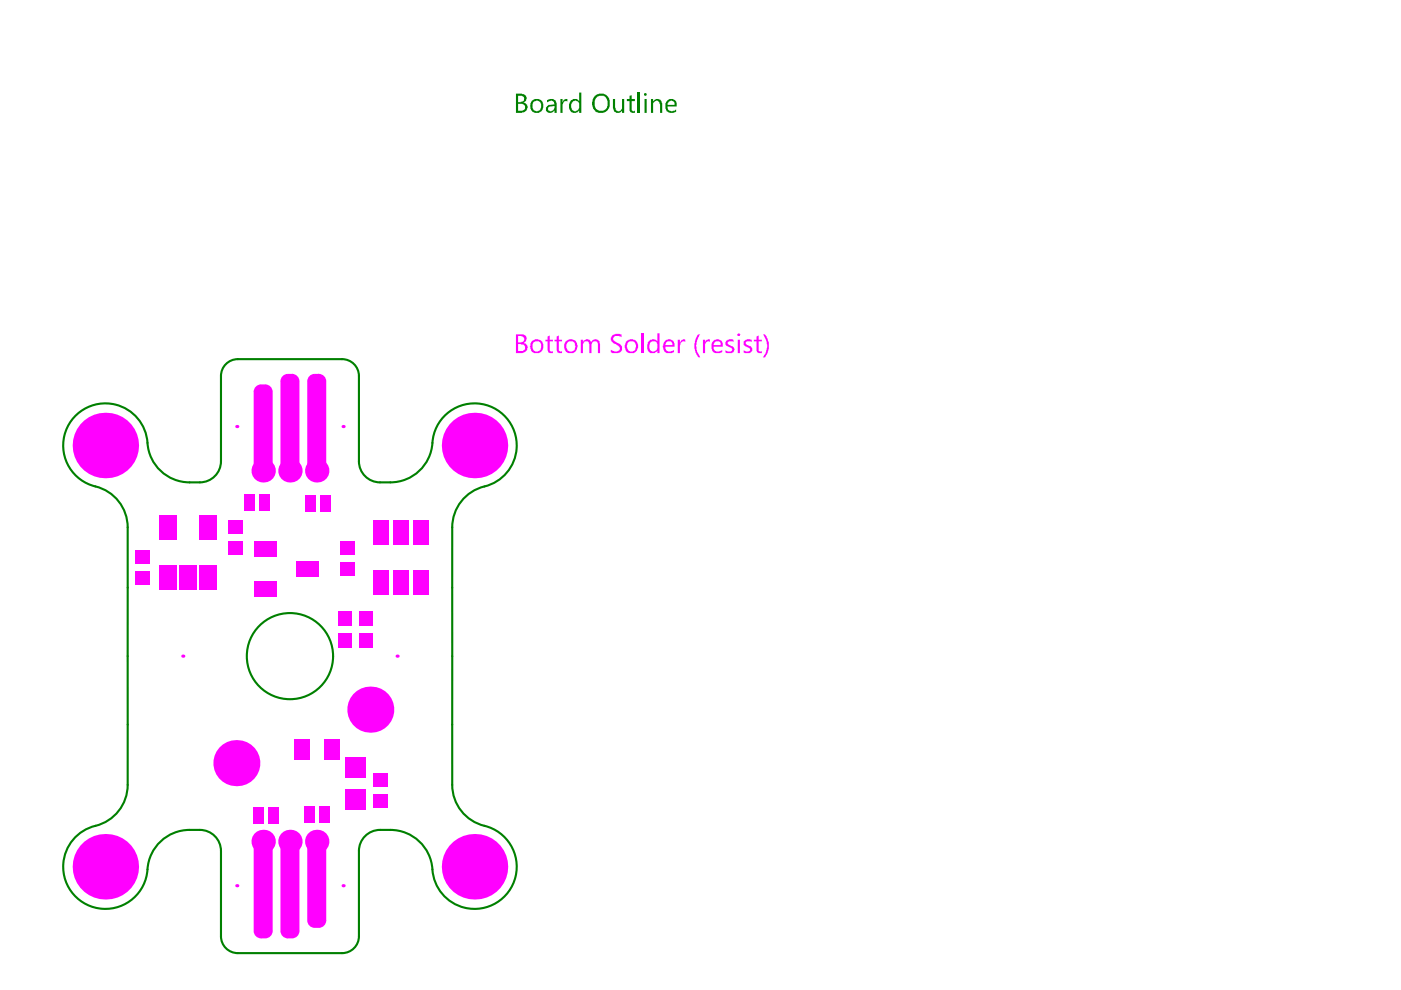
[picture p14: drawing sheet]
<svg xmlns="http://www.w3.org/2000/svg" width="297mm" height="210mm" viewBox="0 0 297 210" stroke-linecap="round" stroke-linejoin="round" font-family="sans-serif">
<path d="M46.9 79.7v18.1M50.4 76.1h22.1M76.1 79.7v18.1M27.1 111.8v54.6M40.2 102.3h2.2M80.6 102.3h2.2M95.9 111.8v54.6M40.2 176h2.2M80.6 176h2.2M46.9 180.4v18.1M76.1 180.4v18.1M50.4 202.1h22.1" fill="none" stroke="#008000" stroke-width=".45"/>
<g fill="#008000">
<path d="M118.8 21h.5v.7l.3-.6 .7-.1v.6a.69 .69 0 0 0-.7 0 .69 .69 0 0 0-.3 .6v1.7h-.5z"/>
<path d="M130 21h.4v1.8l.1 .1a.64 .64 0 0 0 .5 .7 .64 .64 0 0 0 .8-.5l.1-.1v-2h.4v2.9h-.4v-.4a1.05 1.05 0 0 1-1.3 .4 1.05 1.05 0 0 1-.6-1.1z"/>
<path d="M133.5 20.3l.4-.1v.8h.7v.4h-.7v1.6a.46 .46 0 0 0 .2 .5 .46 .46 0 0 0 .5 0v.4a.84 .84 0 0 1-1.1-.8v-1.7h-.6v-.4h.6z"/>
<path d="M135.2 19.6h.4v4.3h-.4z"/>
<path d="M138 21h.5v.6a1.02 1.02 0 0 1 1.2-.6 1.02 1.02 0 0 1 .7 1.1v1.8h-.5v-1.8l-.1-.1a.59 .59 0 0 0-.6-.7l-.4 .1-.3 .5v2h-.5z"/>
<path d="M109.8 20.3v1.4h.6v-.1a.63 .63 0 0 0 .7-.6 .63 .63 0 0 0-.6-.7zM109.8 22v1.5h.7a.75 .75 0 0 0 .8-.8 .75 .75 0 0 0-.9-.7zM109.4 19.9h1.2a1.02 1.02 0 0 1 1 1.3l-.6 .6h.1a.95 .95 0 0 1 .8 .8 .95 .95 0 0 1-.6 1l-.7 .3h-1.2z"/>
<path d="M113 21.7a1.57 1.57 0 0 0 .4 1.8 1.04 1.04 0 0 0 1.1-.2 1.04 1.04 0 0 0 .2-1.2 1 1 0 0 0-1.7-.4zM112.7 21.4a1.44 1.44 0 0 1 1.9-.2 1.44 1.44 0 0 1 .5 1.8v.3a1.43 1.43 0 0 1-1.9 .6 1.43 1.43 0 0 1-.7-1.8z"/>
<path d="M116.2 22.8a.59 .59 0 0 0 .3 .7 .59 .59 0 0 0 .7-.1l.4-.5v-.4l-1.1 .1zM116 21.2h.1a1.14 1.14 0 0 1 1.2-.2 1.14 1.14 0 0 1 .7 1v1.9h-.4v-.4a1.01 1.01 0 0 1-1 .4 1.01 1.01 0 0 1-.8-.6 .97 .97 0 0 1 .9-1.1l.9-.1a.78 .78 0 0 0-.8-.8l-.8 .4z"/>
<path d="M121 21.3h.1a1.12 1.12 0 0 1 1.7 .1v-1.8h.5v4.3h-.5v-.5a1.16 1.16 0 0 1-1.4 .5 1.16 1.16 0 0 1-.8-1.2v-.6zM121.2 21.8l-.1 .8a.87 .87 0 0 0 .7 .9 .87 .87 0 0 0 1-.6v-.3a.99 .99 0 0 0-.3-1.2h-.2a.6 .6 0 0 0-.9 .3z"/>
<path d="M126.3 20.8v.1a2.3 2.3 0 0 0 .2 2.4 1.47 1.47 0 0 0 1.7 0 1.47 1.47 0 0 0 .6-1.6v-.1a1.5 1.5 0 0 0-1-1.3h-.7zM126.1 20.3a1.99 1.99 0 0 1 3.1 .6 2.45 2.45 0 0 1-.7 2.8 1.97 1.97 0 0 1-2.2-.1 1.97 1.97 0 0 1-.8-1.9l.1-.6z"/>
<path d="M136.5 20.1a.32 .32 0 0 1 .6 0 .32 .32 0 0 1-.6 0zM136.7 21h.4v2.9h-.4z"/>
<path d="M141.8 21.6l-.3 .3v.3h1.5a.74 .74 0 0 0-.4-.8 .74 .74 0 0 0-.8 .2zM141.3 21.4a1.18 1.18 0 0 1 1.3-.4 1.18 1.18 0 0 1 .9 1.1v.5h-2v.1a.84 .84 0 0 0 1.2 .8h.3l.4-.2v.4a1.68 1.68 0 0 1-2.1-.2 2.38 2.38 0 0 1 0-2.1z"/>
</g>
<g fill="none" stroke="#008000" stroke-width=".45">
<path d="M50.4 76.1a3.6 3.6 0 0 0-3.5 3.6M72.5 76.1a3.6 3.6 0 0 1 3.6 3.6M46.9 97.8a4.5 4.5 0 0 1-4.5 4.5M76.1 97.8a4.5 4.5 0 0 0 4.5 4.5M40.2 102.3a9.1 9.1 0 0 1-9.1-9.4 8.9 8.9 0 0 0-14.9-4.9 8.9 8.9 0 0 0 4 15.1 8.9 8.9 0 0 1 6.9 8.7M82.8 102.3a8.9 8.9 0 0 0 8.9-8.4 8.9 8.9 0 0 1 8.6-8.4 8.9 8.9 0 0 1 9.2 7.7 8.9 8.9 0 0 1-6.8 9.9 8.9 8.9 0 0 0-6.8 8.7M27.1 166.4a9.2 9.2 0 0 1-7.9 9 8.9 8.9 0 0 0-2.2 15.6 8.9 8.9 0 0 0 14.3-6.7 8.9 8.9 0 0 1 8.9-8.3M42.4 176a4.5 4.5 0 0 1 4.5 4.4M80.6 176a4.5 4.5 0 0 0-4.5 4.4M95.9 166.4a8.9 8.9 0 0 0 6.8 8.7 8.9 8.9 0 0 1 6.8 9.9 8.9 8.9 0 0 1-9.2 7.7 8.9 8.9 0 0 1-8.6-8.4 8.9 8.9 0 0 0-8.9-8.3M46.9 198.5a3.6 3.6 0 0 0 3.5 3.6M76.1 198.5a3.6 3.6 0 0 1-3.6 3.6"/>
<circle cx="61.5" cy="139.1" r="9.1"/>
</g>
<g fill="#f0f">
<path d="M116.1 71.4l.4-.3v.9h.7v.4h-.7v1.6a.42 .42 0 0 0 .2 .5 .42 .42 0 0 0 .5-.1v.5h-.2a.68 .68 0 0 1-.9-.8v-1.7h-.5v-.4h.5z"/>
<path d="M118 71.4l.5-.3v.9h.7v.4h-.7v1.6a.46 .46 0 0 0 .2 .4 .46 .46 0 0 0 .5 0v.5h-.3a.68 .68 0 0 1-.9-.8v-1.7h-.4v-.4h.4z"/>
<path d="M123.1 72h.5v.5a.91 .91 0 0 1 .8-.6 .91 .91 0 0 1 .9 .6 .98 .98 0 0 1 .9-.6 .98 .98 0 0 1 .9 .7l.1 2.3h-.4v-1.7a.69 .69 0 0 0-.6-.9 .69 .69 0 0 0-.8 .6v2h-.4v-1.7a.7 .7 0 0 0-.8-.8 .7 .7 0 0 0-.6 .9v1.6h-.5z"/>
<path d="M129.6 71.4a1.83 1.83 0 0 1 2.2-.5v.6l-.6-.3a.79 .79 0 0 0-.9 .1 .79 .79 0 0 0-.2 .8l.5 .5a1.42 1.42 0 0 1 1.3 1.7 1.94 1.94 0 0 1-2.4 .3v-.4a1.37 1.37 0 0 0 1.9-.1l-.1-.6-.6-.4a1.36 1.36 0 0 1-1.2-1.4z"/>
<path d="M136 70.7h.4v4.2h-.4z"/>
<path d="M143.7 72h.5v.6h.1a.75 .75 0 0 1 1-.6v.5a.8 .8 0 0 0-1.1 .8v1.6h-.5z"/>
<path d="M147.9 71l.6-.1a3.9 3.9 0 0 0-.5 4.1l.5 .8h-.4a3.9 3.9 0 0 1-.2-4.8z"/>
<path d="M149 72h.5v.6a.8 .8 0 0 1 .7-.7l.3 .1v.5h-.1a.5 .5 0 0 0-.8 .2l-.1 2.2h-.5z"/>
<path d="M153.9 72.3l.7-.4 .9 .1v.5l-.3-.1a.59 .59 0 0 0-.8 .2 .41 .41 0 0 0 0 .4 .41 .41 0 0 0 .4 .2v.1a.85 .85 0 0 1 .8 .5 .85 .85 0 0 1-.2 1l-.2 .1-1.4-.1v-.5l.7 .2a.49 .49 0 0 0 .6-.1 .49 .49 0 0 0 0-.7l-.4-.1a.91 .91 0 0 1-.8-1.3z"/>
<path d="M157.7 72.4a1.45 1.45 0 0 1 1.7-.4v.5l-.6-.1a.44 .44 0 0 0-.7 .2 .44 .44 0 0 0 .5 .6l.1 .1a.85 .85 0 0 1 .8 1.1 .85 .85 0 0 1-1.3 .5l-.5-.1v-.5h.1a.73 .73 0 0 0 1.2-.2l-.2-.4-.3-.1a.99 .99 0 0 1-.8-1.2z"/>
<path d="M160.4 71.4l.5-.3v.9h.6v.4h-.6v1.6a.42 .42 0 0 0 .1 .5 .42 .42 0 0 0 .5-.1v.5h-.2a.68 .68 0 0 1-.9-.8v-1.7h-.6v-.4h.6z"/>
<path d="M161.8 70.9h.4a4.1 4.1 0 0 1 0 4.9h-.4a3.9 3.9 0 0 0 .8-3.3z"/>
<path d="M109.8 71.2v1.4h.6a.71 .71 0 0 0 .7-.5 .71 .71 0 0 0-.2-.7zM109.8 72.9v1.5h.8a.69 .69 0 0 0 .7-.7 .69 .69 0 0 0-.8-.6zM109.4 70.9h1.1a.95 .95 0 0 1 1 .4 .95 .95 0 0 1 .1 1l-.2 .2-.4 .2a1.04 1.04 0 0 1 .8 1 1.04 1.04 0 0 1-.8 1.1l-1.6 .1z"/>
<path d="M113 72.7a1.15 1.15 0 0 0 .9 1.8 1.14 1.14 0 0 0 .9-.9 1.14 1.14 0 0 0-.5-1.1v-.1h-.4a.81 .81 0 0 0-.9 .3zM112.7 72.4h.1a1.41 1.41 0 0 1 1.7-.3 1.41 1.41 0 0 1 .7 1.6 1.46 1.46 0 0 1-1.1 1.2 1.46 1.46 0 0 1-1.5-.6l-.3-.9h.2v-.6z"/>
<path d="M120.3 72.6v.1a1.13 1.13 0 0 0 .6 1.8 .95 .95 0 0 0 .9-.3 .95 .95 0 0 0 .1-1 .83 .83 0 0 0-.5-.8 .83 .83 0 0 0-.9 .1zM119.8 72.5a1.42 1.42 0 0 1 1.4-.6 1.42 1.42 0 0 1 1.1 1 1.43 1.43 0 0 1-.9 1.9 1.43 1.43 0 0 1-1.8-1.1v-.6z"/>
<path d="M133.1 72.6a1.25 1.25 0 0 0 .6 1.9h.5a1.19 1.19 0 0 0 .6-1 1.19 1.19 0 0 0-.6-1.1h-.7zM132.7 72.5a1.45 1.45 0 0 1 1.6-.5 1.45 1.45 0 0 1 1 1.3 1.44 1.44 0 0 1-.9 1.5 1.44 1.44 0 0 1-1.7-.5l-.2-.6z"/>
<path d="M137.6 72.3a1.24 1.24 0 0 1 1.8 .1v-1.7h.4v4.2h-.4v-.5a1.26 1.26 0 0 1-1.6 .3 1.26 1.26 0 0 1-.6-1.5zM137.8 72.7l-.1 .6a1.15 1.15 0 0 0 .3 1.1 .91 .91 0 0 0 1.4-.8v-.4a.87 .87 0 0 0-.6-.8 .87 .87 0 0 0-1 .3z"/>
<path d="M141.2 72.6l-.1 .6h1.5a.77 .77 0 0 0-.5-.8 .77 .77 0 0 0-.9 .2zM141 72.3a1.2 1.2 0 0 1 1.3-.3 1.2 1.2 0 0 1 .7 1.2v.3h-1.9a.83 .83 0 0 0 .3 .9 .83 .83 0 0 0 .9 0l.6-.2v.4a1.99 1.99 0 0 1-2-.1v-.1a1.51 1.51 0 0 1 .1-2z"/>
<path d="M151.4 72.7l-.1 .5h1.5a.72 .72 0 0 0-.5-.9 .72 .72 0 0 0-.9 .4zM151.2 72.3a1.38 1.38 0 0 1 1.8 0l.2 .4v.8h-1.9a1.02 1.02 0 0 0 .7 1 1.02 1.02 0 0 0 1.1-.3v.4a1.94 1.94 0 0 1-2-.1 2.42 2.42 0 0 1 .1-2.2z"/>
<path d="M156.3 70.9l.2-.2a.3 .3 0 0 1 .4 .1 .3 .3 0 0 1 0 .3 .32 .32 0 0 1-.4 .1 .32 .32 0 0 1-.2-.3zM156.4 72h.5v2.9h-.5z"/>
<path d="M67.6 177.5v1.6zM67.6 177.5a1.57 1.57 0 0 1 1.6 1.6h-1.6z"/>
<path d="M65.1 179.1h1.6zM65.4 178.2l.8-.6 .5-.1v1.6h-1.6z"/>
<path d="M66.7 195.2v1.5zM65.1 195.2h1.6v1.5a1.57 1.57 0 0 1-1.6-1.5z"/>
<path d="M67.6 195.2h1.6zM67.6 195.2h1.6a1.57 1.57 0 0 1-1.6 1.5z"/>
<path d="M56.2 177.5v1.6zM56.2 177.5a1.57 1.57 0 0 1 1.6 1.6h-1.6z"/>
<path d="M53.8 179.1h1.6zM54.1 178.2l.8-.6 .5-.1v1.6h-1.6z"/>
<path d="M55.4 197.4v1.6zM53.8 197.4h1.6v1.6a1.57 1.57 0 0 1-1.6-1.6z"/>
<path d="M56.2 197.4h1.6zM56.2 197.4h1.6a1.57 1.57 0 0 1-1.6 1.6z"/>
<path d="M61.9 177.5v1.6zM61.9 177.5a1.57 1.57 0 0 1 1.6 1.6h-1.6z"/>
<path d="M59.5 179.1h1.5zM59.8 178.2l.7-.6 .5-.1v1.6h-1.5z"/>
<path d="M61 197.4v1.6zM59.5 197.4h1.5v1.6a1.57 1.57 0 0 1-1.5-1.6z"/>
<path d="M61.9 197.4h1.6zM61.9 197.4h1.6a1.57 1.57 0 0 1-1.6 1.6z"/>
<path d="M55.4 99.1v1.6zM53.8 99.1h1.6v1.6a1.57 1.57 0 0 1-1.6-1.6z"/>
<path d="M56.2 99.1h1.6zM56.2 99.1h1.6a1.57 1.57 0 0 1-1.6 1.6z"/>
<path d="M56.2 81.5v1.6zM56.2 81.5a1.57 1.57 0 0 1 1.6 1.6h-1.6z"/>
<path d="M53.8 83.1h1.6zM54.1 82.1l.8-.5 .5-.1v1.6h-1.6z"/>
<path d="M66.7 99.1v1.6zM65.1 99.1h1.6v1.6a1.57 1.57 0 0 1-1.6-1.6z"/>
<path d="M67.6 99.1h1.6zM67.6 99.1h1.6a1.57 1.57 0 0 1-1.6 1.6z"/>
<path d="M67.6 79.3v1.5zM67.6 79.3a1.57 1.57 0 0 1 1.6 1.5h-1.6z"/>
<path d="M65.1 80.8h1.6zM65.4 79.9l.8-.5 .5-.1v1.5h-1.6z"/>
<path d="M61 99.1v1.6zM59.5 99.1h1.5v1.6a1.57 1.57 0 0 1-1.5-1.6z"/>
<path d="M61.9 99.1h1.6zM61.9 99.1h1.6a1.57 1.57 0 0 1-1.6 1.6z"/>
<path d="M61.9 79.3v1.5zM61.9 79.3a1.57 1.57 0 0 1 1.6 1.5h-1.6z"/>
<path d="M59.5 80.8h1.5zM59.8 79.9l.7-.5 .5-.1v1.5h-1.5z"/>
<circle cx="50.2" cy="187.8" r=".34"/>
<circle cx="72.7" cy="187.8" r=".34"/>
<circle cx="22.3" cy="183.8" r="6.9"/>
<circle cx="100.6" cy="183.8" r="6.9"/>
<circle cx="67.2" cy="178.4" r="2.48"/>
<circle cx="61.5" cy="178.4" r="2.48"/>
<circle cx="55.8" cy="178.4" r="2.48"/>
<circle cx="50.1" cy="161.8" r="4.9"/>
<circle cx="78.5" cy="150.5" r="4.9"/>
<circle cx="38.8" cy="139.1" r=".34"/>
<circle cx="84.2" cy="139.1" r=".34"/>
<circle cx="55.8" cy="99.8" r="2.48"/>
<circle cx="61.5" cy="99.8" r="2.48"/>
<circle cx="67.2" cy="99.8" r="2.48"/>
<circle cx="22.3" cy="94.5" r="6.9"/>
<circle cx="100.6" cy="94.5" r="6.9"/>
<circle cx="72.7" cy="90.4" r=".34"/>
<circle cx="50.2" cy="90.4" r=".34"/>
</g>
<g fill="#f0f">
<path d="M87.6 121h3.4v5.2h-3.4z" fill-rule="evenodd"/>
<path d="M83.4 121h3.3v5.2h-3.3z" fill-rule="evenodd"/>
<path d="M79.1 121h3.4v5.2h-3.4z" fill-rule="evenodd"/>
<path d="M79.1 110.3h3.4v5.1h-3.4z" fill-rule="evenodd"/>
<path d="M83.4 110.3h3.3v5.1h-3.3z" fill-rule="evenodd"/>
<path d="M87.6 110.3h3.4v5.1h-3.4z" fill-rule="evenodd"/>
<path d="M73.2 167.4h4.3v4.2h-4.3z" fill-rule="evenodd"/>
<path d="M73.2 160.7h4.3v4.2h-4.3z" fill-rule="evenodd"/>
<path d="M42.2 119.9h3.8v5.1h-3.8z" fill-rule="evenodd"/>
<path d="M38 119.9h3.8v5.1h-3.8z" fill-rule="evenodd"/>
<path d="M33.7 119.9h3.8v5.1h-3.8z" fill-rule="evenodd"/>
<path d="M33.7 109.2h3.8v5.1h-3.8z" fill-rule="evenodd"/>
<path d="M42.2 109.2h3.8v5.1h-3.8z" fill-rule="evenodd"/>
<path d="M48.4 114.8h3.1v2.9h-3.1z" fill-rule="evenodd"/>
<path d="M48.4 110.3h3.1v2.9h-3.1z" fill-rule="evenodd"/>
<path d="M65.1 179.1l1.6-1.6h.9l1.6 1.6v16.1l-1.6 1.5h-.9l-1.6-1.5z" fill-rule="evenodd"/>
<path d="M53.8 179.1l1.6-1.6h.8l1.6 1.6v18.3l-1.6 1.6h-.8l-1.6-1.6z" fill-rule="evenodd"/>
<path d="M59.5 179.1l1.5-1.6h.9l1.6 1.6v18.3l-1.6 1.6h-.9l-1.5-1.6z" fill-rule="evenodd"/>
<path d="M53.8 83.1l1.6-1.6h.8l1.6 1.6v16l-1.6 1.6h-.8l-1.6-1.6z" fill-rule="evenodd"/>
<path d="M65.1 80.8l1.6-1.5h.9l1.6 1.5v18.3l-1.6 1.6h-.9l-1.6-1.6z" fill-rule="evenodd"/>
<path d="M59.5 80.8l1.5-1.5h.9l1.6 1.5v18.3l-1.6 1.6h-.9l-1.5-1.6z" fill-rule="evenodd"/>
<path d="M54.9 104.8h2.2v3.6h-2.2z" fill-rule="evenodd"/>
<path d="M51.7 104.8h2.3v3.6h-2.3z" fill-rule="evenodd"/>
<path d="M64.8 105h2.2v3.5h-2.2z" fill-rule="evenodd"/>
<path d="M67.9 105h2.2v3.5h-2.2z" fill-rule="evenodd"/>
<path d="M56.8 171h2.2v3.6h-2.2z" fill-rule="evenodd"/>
<path d="M53.6 171h2.3v3.6h-2.3z" fill-rule="evenodd"/>
<path d="M64.5 170.9h2.2v3.6h-2.2z" fill-rule="evenodd"/>
<path d="M67.6 170.9h2.3v3.6h-2.3z" fill-rule="evenodd"/>
<path d="M71.6 134.3h3v3.1h-3z" fill-rule="evenodd"/>
<path d="M76.1 134.3h2.9v3.1h-2.9z" fill-rule="evenodd"/>
<path d="M71.8 129.5h2.9v3.1h-2.9z" fill-rule="evenodd"/>
<path d="M76.2 129.5h2.9v3.1h-2.9z" fill-rule="evenodd"/>
<path d="M79.1 168.4h3.2v2.9h-3.2z" fill-rule="evenodd"/>
<path d="M79.1 163.9h3.2v2.9h-3.2z" fill-rule="evenodd"/>
<path d="M68.6 156.9h3.4v4.2h-3.4z" fill-rule="evenodd"/>
<path d="M62.4 156.9h3.3v4.2h-3.3z" fill-rule="evenodd"/>
<path d="M72.1 119.2h3.1v2.9h-3.1z" fill-rule="evenodd"/>
<path d="M72.1 114.8h3.1v2.9h-3.1z" fill-rule="evenodd"/>
<path d="M28.6 116.7h3.1v2.9h-3.1z" fill-rule="evenodd"/>
<path d="M28.6 121.1h3.1v2.9h-3.1z" fill-rule="evenodd"/>
<path d="M62.8 119h4.7v3.4h-4.7z" fill-rule="evenodd"/>
<path d="M53.9 114.8h4.7v3.3h-4.7z" fill-rule="evenodd"/>
<path d="M53.9 123.3h4.7v3.3h-4.7z" fill-rule="evenodd"/>
</g>
</svg>
